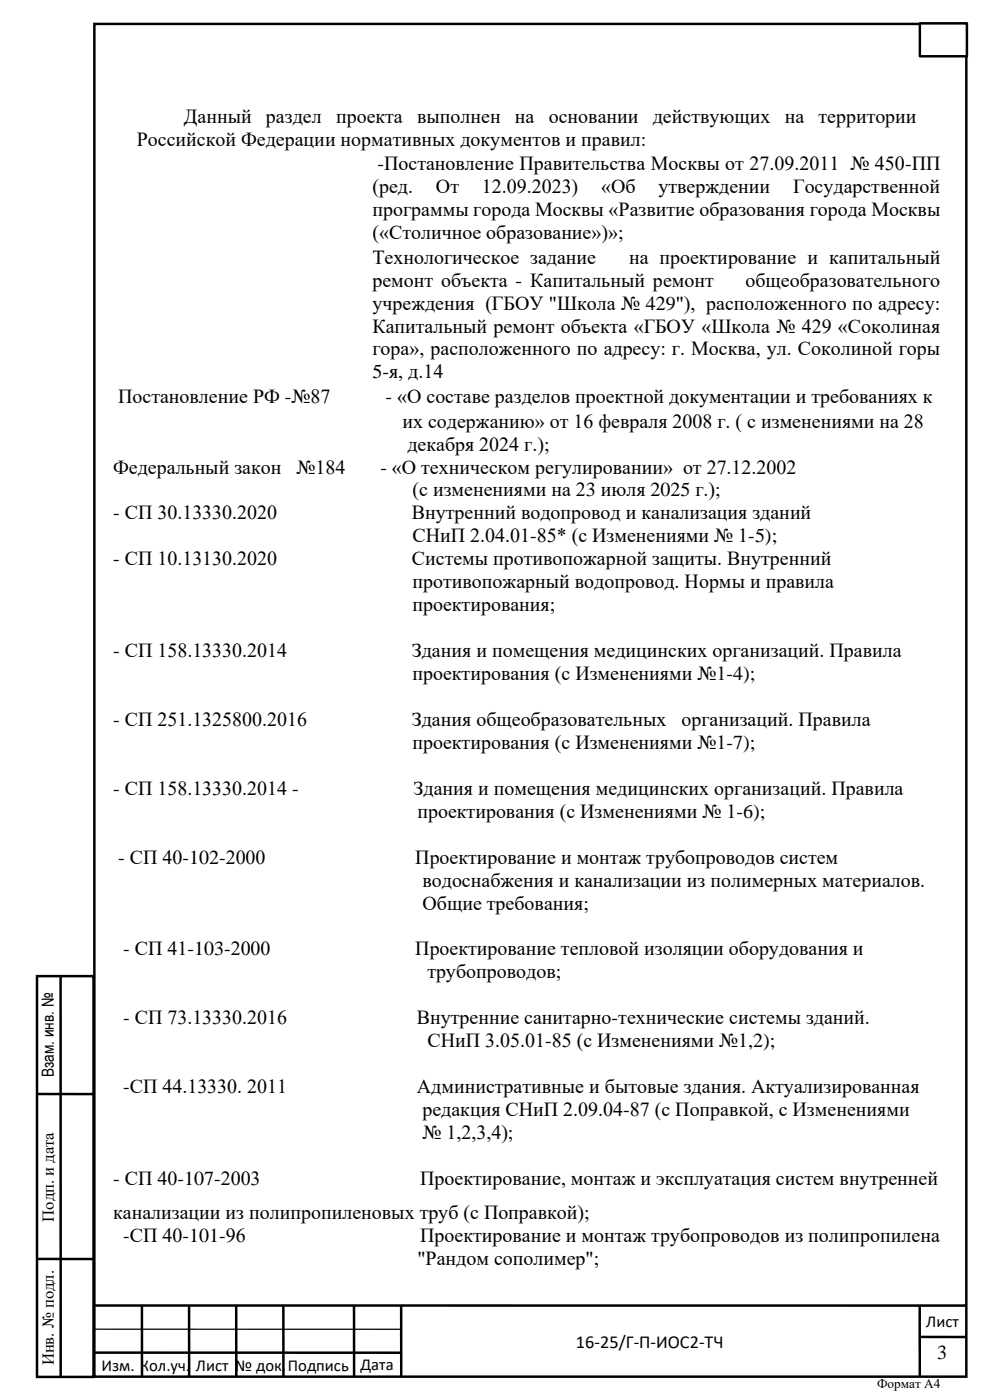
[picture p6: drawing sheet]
<svg xmlns="http://www.w3.org/2000/svg" width="210mm" height="297mm" viewBox="0 0 210 297" stroke-linecap="round" stroke-linejoin="round" font-family="sans-serif">
<defs><g id="words">
<g font-size="4.2">
<text x="39" y="26">Данный</text>
<text x="56.4" y="26">раздел</text>
<text x="71.3" y="26">проекта</text>
<text x="88.5" y="26">выполнен</text>
<text x="109.3" y="26">на</text>
<text x="116.4" y="26">основании</text>
<text x="138.5" y="26">действующих</text>
<text x="166.5" y="26">на</text>
<text x="173.6" y="26">территории</text>
<text x="29" y="30.9">Российской Федерации нормативных документов и правил:</text>
<text x="79" y="41">(ред.</text>
<text x="80.1" y="36.1">-Постановление Правительства Москвы от 27.09.2011 № 450-ПП</text>
<text x="92.5" y="41">От</text>
<text x="102.2" y="41">12.09.2023)</text>
<text x="127.5" y="41">«Об</text>
<text x="139.7" y="41">утверждении</text>
<text x="168.3" y="41">Государственной</text>
<text x="79" y="45.9">программы города Москвы «Развитие образования города Москвы</text>
<text x="79" y="50.7">(«Столичное образование»)»;</text>
<text x="79" y="56">Технологическое задание</text>
<text x="133.5" y="56">на проектирование и капитальный</text>
<text x="79" y="60.8">ремонт объекта - Капитальный ремонт</text>
<text x="79" y="65.7">учреждения (ГБОУ &quot;Школа № 429&quot;), расположенного по адресу:</text>
<text x="158.1" y="60.8">общеобразовательного</text>
<text x="79" y="70.6">Капитальный ремонт объекта «ГБОУ «Школа № 429 «Соколиная</text>
<text x="79" y="75.4">гора», расположенного по адресу: г. Москва, ул. Соколиной горы</text>
<text x="79" y="80.3">5-я, д.14</text>
<text x="25.1" y="85.5">Постановление РФ -№87</text>
<text x="81.8" y="85.5">- «О составе разделов проектной документации и требованиях к</text>
<text x="85.4" y="90.7">их содержанию» от 16 февраля 2008 г. ( с изменениями на 28</text>
<text x="86.5" y="95.6">декабря 2024 г.);</text>
<text x="24" y="100.5">Федеральный закон</text>
<text x="62.9" y="100.5">№184</text>
<text x="80.7" y="100.5">- «О техническом регулировании» от 27.12.2002</text>
<text x="87.5" y="105.3">(с изменениями на 23 июля 2025 г.);</text>
<text x="24" y="110.2">- СП 30.13330.2020</text>
<text x="87.4" y="110.2">Внутренний водопровод и канализация зданий</text>
<text x="24" y="119.9">- СП 10.13130.2020</text>
<text x="87.4" y="119.9">Системы противопожарной защиты. Внутренний</text>
<text x="87.5" y="115.1">СНиП 2.04.01-85* (с Изменениями № 1-5);</text>
<text x="87.5" y="124.8">противопожарный водопровод. Нормы и правила</text>
<text x="87.5" y="129.7">проектирования;</text>
<text x="24" y="139.4">- СП 158.13330.2014</text>
<text x="87.4" y="139.4">Здания и помещения медицинских организаций. Правила</text>
<text x="87.5" y="144.3">проектирования (с Изменениями №1-4);</text>
<text x="24" y="154">- СП 251.1325800.2016</text>
<text x="87.4" y="154">Здания общеобразовательных</text>
<text x="144.6" y="154">организаций. Правила</text>
<text x="87.5" y="158.9">проектирования (с Изменениями №1-7);</text>
<text x="24" y="168.6">- СП 158.13330.2014 -</text>
<text x="87.7" y="168.6">Здания и помещения медицинских организаций. Правила</text>
<text x="88.6" y="173.5">проектирования (с Изменениями № 1-6);</text>
<text x="25.1" y="183.2">- СП 40-102-2000</text>
<text x="88.1" y="183.2">Проектирование и монтаж трубопроводов систем</text>
<text x="89.6" y="188.1">водоснабжения и канализации из полимерных материалов.</text>
<text x="89.6" y="193">Общие требования;</text>
<text x="26.1" y="202.7">- СП 41-103-2000</text>
<text x="88.1" y="202.7">Проектирование тепловой изоляции оборудования и</text>
<text x="90.7" y="207.6">трубопроводов;</text>
<text x="26.1" y="217.3">- СП 73.13330.2016</text>
<text x="88.4" y="217.3">Внутренние санитарно-технические системы зданий.</text>
<text x="90.7" y="222.2">СНиП 3.05.01-85 (с Изменениями №1,2);</text>
<text x="26.1" y="231.9">-СП 44.13330. 2011</text>
<text x="88.4" y="231.9">Административные и бытовые здания. Актуализированная</text>
<text x="89.6" y="236.8">редакция СНиП 2.09.04-87 (с Поправкой, с Изменениями</text>
<text x="89.6" y="241.7">№ 1,2,3,4);</text>
<text x="24" y="251.4">- СП 40-107-2003</text>
<text x="89.2" y="251.4">Проектирование, монтаж и эксплуатация систем внутренней</text>
<text x="24" y="258.7">канализации из полипропиленовых труб (с Поправкой);</text>
<text x="26.1" y="263.6">-СП 40-101-96</text>
<text x="89.2" y="263.6">Проектирование и монтаж трубопроводов из полипропилена</text>
<text x="88.6" y="268.4">&quot;Рандом сополимер&quot;;</text>
<text x="198.9" y="288.4">3</text>
</g>
<text font-size="3.9" x="122.2" y="286.1">16-25/Г-П-ИОС2-ТЧ</text>
<g font-size="3.5">
<text x="11.4" y="228.5" transform="rotate(-90 11.4 228.5)">Взам. инв. №</text>
<text x="11.4" y="259.2" transform="rotate(-90 11.4 259.2)">Подп. и дата</text>
<text x="196.5" y="281.6">Лист</text>
<text x="11.4" y="289.7" transform="rotate(-90 11.4 289.7)">Инв. № подл.</text>
<text x="21.5" y="290.9">Изм. Кол.уч.</text>
<text x="41.6" y="290.9">Лист № док.</text>
<text x="61.1" y="290.9">Подпись</text>
<text x="76.5" y="290.7">Дата</text>
</g>
<text font-size="2.8" x="186.1" y="294.6">Формат А4</text>
</g></defs>
<g fill="none" stroke="#000" stroke-width=".53">
<path d="M20 5.1h185v287h-185zM7.8 207.1h12v85h-12zM12.9 207.1v85M7.8 232.1h12M7.8 267.1h12M20.1 277h185M30.1 277v15M40.1 277v15M50.1 277v15M60.1 277v15M75.1 277v15M85.1 277v15"/>
<path d="M195.1 277v15M20.1 287h65M194.9 283.7h10"/>
</g>
<path d="M20.1 282h65" fill="none" stroke="#000" stroke-width=".26"/>
<path d="M195.2 5h9.9v6.9h-9.9z" fill-rule="evenodd" fill="#fff"/>
<path d="M195.2 5h9.9v6.9h-9.9z" fill="none" stroke="#000" stroke-width=".53"/>
<use href="#words"/>
</svg>
